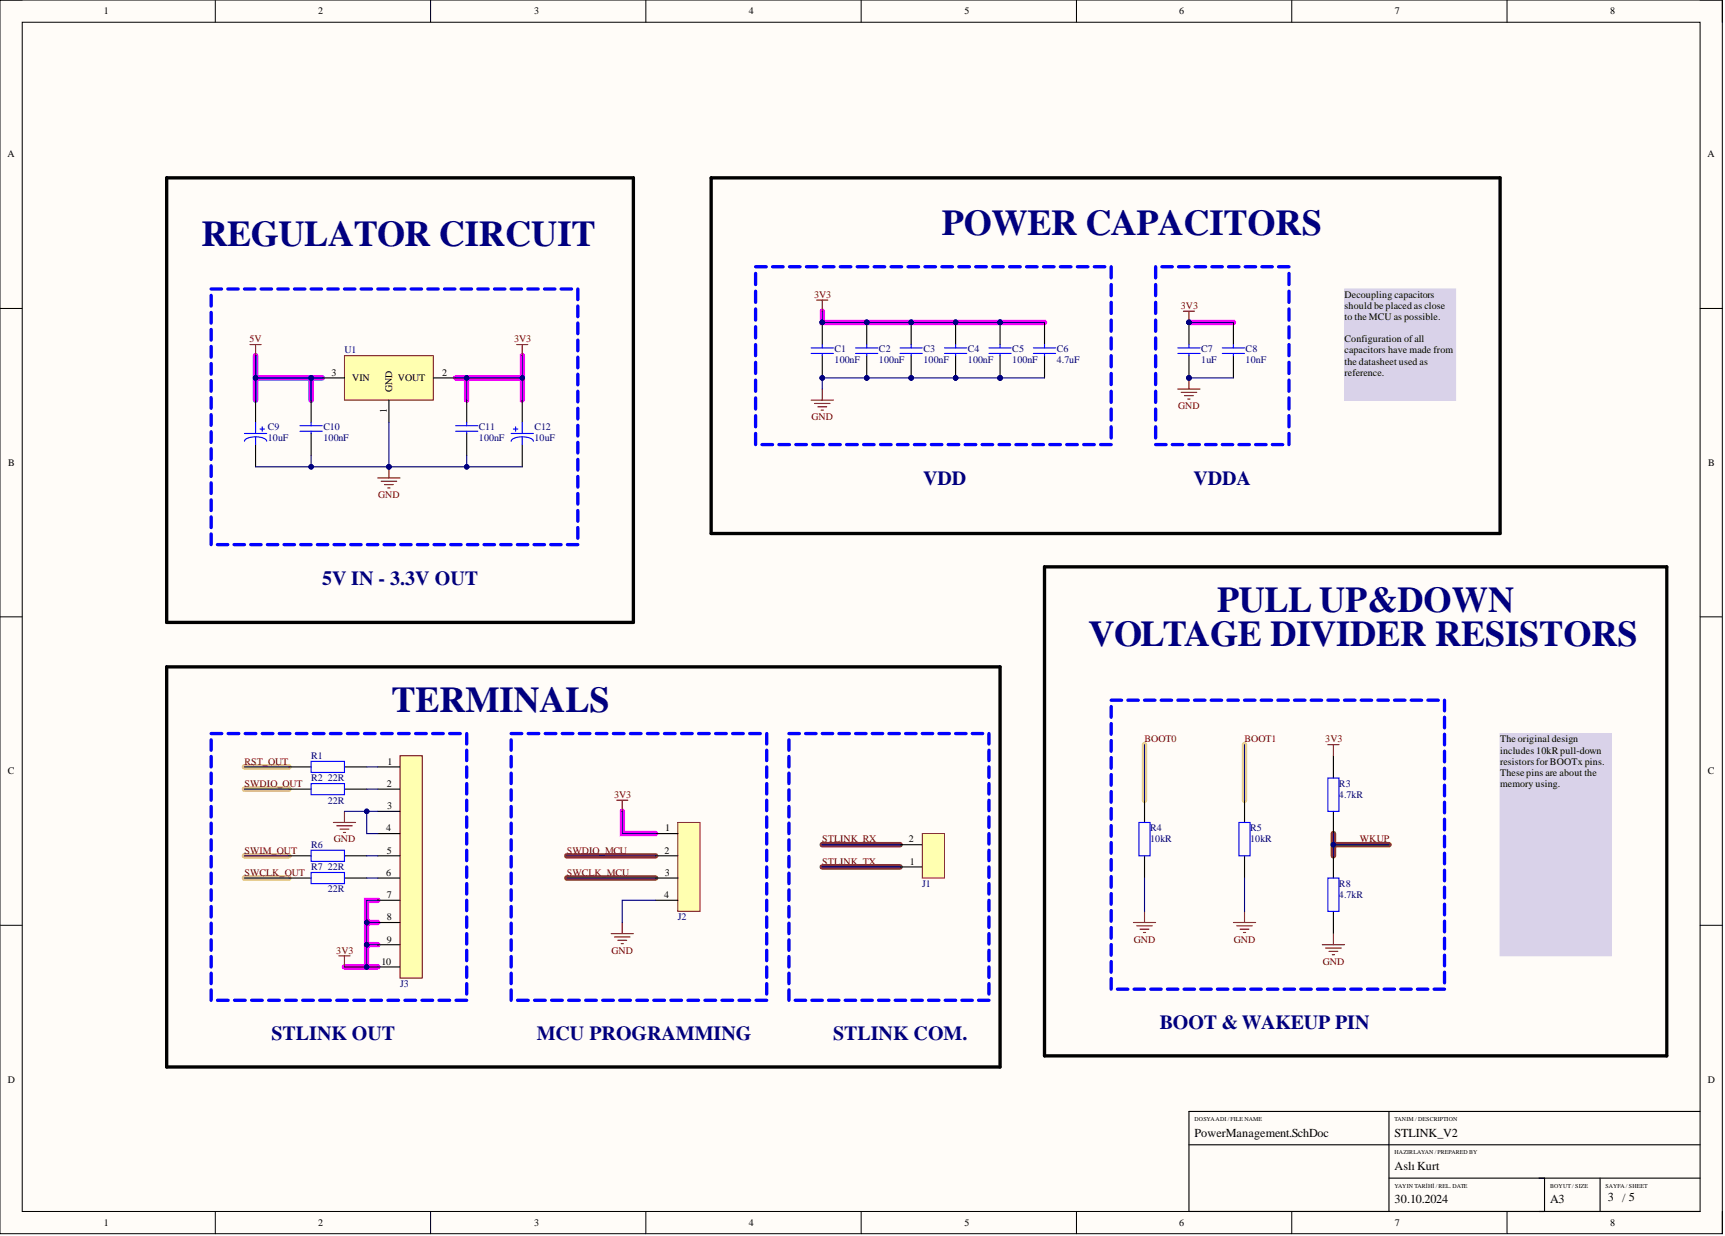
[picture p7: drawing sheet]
<svg xmlns="http://www.w3.org/2000/svg" width="393mm" height="282mm" viewBox="0 0 393 282" stroke-linecap="round" stroke-linejoin="round" font-family="sans-serif">
<defs><g id="words">
<g font-size="8.3" fill="#000080">
<text x="214.8" y="53.5">POWER CAPACITORS</text>
<text x="45.9" y="56">REGULATOR CIRCUIT</text>
<text x="277.5" y="139.7">PULL UP&amp;DOWN</text>
<text x="248.2" y="147.3">VOLTAGE DIVIDER RESISTORS</text>
<text x="89.3" y="162.5">TERMINALS</text>
</g>
<g font-size="4.6" fill="#000080">
<text x="210.5" y="110.5">VDD</text>
<text x="272.1" y="110.5">VDDA</text>
<text x="73.5" y="133.3">5V IN - 3.3V OUT</text>
<text x="61.9" y="237.2">STLINK OUT</text>
<text x="122.4" y="237.2">MCU PROGRAMMING</text>
<text x="190" y="237.2">STLINK COM.</text>
<text x="264.4" y="234.7">BOOT &amp; WAKEUP PIN</text>
</g>
<g font-size="2.8">
<text x="272.4" y="259.2">PowerManagement.SchDoc</text>
<text x="318" y="259.2">STLINK_V2</text>
<text x="318" y="266.8">Aslı Kurt</text>
<text x="318" y="274.4">30.10.2024</text>
<text x="353.5" y="274.4">A3</text>
<text x="366.6" y="273.9">3 / 5</text>
</g>
<g font-size="2.3">
<text x="23.6" y="3.3">1</text>
<text x="72.6" y="3.3">2</text>
<text x="121.8" y="3.3">3</text>
<text x="170.8" y="3.3">4</text>
<text x="219.9" y="3.3">5</text>
<text x="268.9" y="3.3">6</text>
<text x="318.1" y="3.3">7</text>
<text x="367.1" y="3.3">8</text>
<text x="1.7" y="35.9">A</text>
<text x="389.4" y="35.9">A</text>
<text x="306.6" y="67.9">Decoupling capacitors</text>
<text x="306.6" y="70.5">should be placed as close</text>
<text x="306.6" y="73">t</text>
<text x="307.3" y="73">o the MCU as possible.</text>
<text x="306.6" y="78.1">Configuration ofall</text>
<text x="306.6" y="80.6">capacitors have made from</text>
<text x="306.6" y="83.1">t</text>
<text x="307.3" y="83.1">he datasheet used as</text>
<text x="75.6" y="85.7">3</text>
<text x="80.3" y="86.9">VIN</text>
<text x="89.4" y="89.5" transform="rotate(-90 89.4 89.5)">GND</text>
<text x="90.7" y="86.9">VOUT</text>
<text x="100.8" y="85.7">2</text>
<text x="306.6" y="85.7">reference.</text>
<text x="88.2" y="94.1" transform="rotate(-90 88.2 94.1)">1</text>
<text x="1.9" y="106.3">B</text>
<text x="389.5" y="106.3">B</text>
<text x="342.1" y="169.3">The original design</text>
<text x="342.1" y="171.9">i</text>
<text x="342.7" y="171.9">ncludes 10kR pull-down</text>
<text x="1.8" y="176.6">C</text>
<text x="88.2" y="179.5">2</text>
<text x="88.3" y="174.4">1</text>
<text x="342.1" y="174.4">resistors for BOOTx pins.</text>
<text x="342.1" y="176.9">These pins are about the</text>
<text x="342.1" y="179.5">memory using.</text>
<text x="389.4" y="176.6">C</text>
<text x="88.3" y="184.5">3</text>
<text x="88.1" y="189.6">4</text>
<text x="151.7" y="189.6">1</text>
<text x="88.2" y="194.7">5</text>
<text x="151.5" y="194.7">2</text>
<text x="207.3" y="192.1">2</text>
<text x="207.4" y="197.2">1</text>
<text x="88.1" y="199.7">6</text>
<text x="151.6" y="199.7">3</text>
<text x="88.2" y="204.8">7</text>
<text x="88.2" y="209.9">8</text>
<text x="151.4" y="204.8">4</text>
<text x="88.2" y="214.9">9</text>
<text x="87" y="220">10</text>
<text x="1.8" y="247">D</text>
<text x="389.4" y="247">D</text>
<text x="23.6" y="279.6">1</text>
<text x="72.6" y="279.6">2</text>
<text x="121.8" y="279.6">3</text>
<text x="170.8" y="279.6">4</text>
<text x="219.9" y="279.6">5</text>
<text x="268.9" y="279.6">6</text>
<text x="318.1" y="279.6">7</text>
<text x="367.1" y="279.6">8</text>
</g>
<g font-size="2.3" fill="#800000">
<text x="185.6" y="67.9">3V3</text>
<text x="269.3" y="70.5">3V3</text>
<text x="56.9" y="78.1">5V</text>
<text x="117.2" y="78.1">3V3</text>
<text x="185.1" y="95.8">GND</text>
<text x="268.7" y="93.3">GND</text>
<text x="86.2" y="113.6">GND</text>
<text x="261" y="169.3">BOOT0</text>
<text x="283.8" y="169.3">BOOT1</text>
<text x="302.2" y="169.3">3V3</text>
<text x="55.7" y="174.4">RST_OUT</text>
<text x="55.7" y="179.5">SWDIO_OUT</text>
<text x="140" y="182">3V3</text>
<text x="55.7" y="194.7">SWIM_OUT</text>
<text x="76.1" y="192.1">GND</text>
<text x="129.2" y="194.7">SWDIO_MCU</text>
<text x="187.5" y="192.1">STLINK_RX</text>
<text x="187.5" y="197.2">STLINK_TX</text>
<text x="310.1" y="192.1">WKUP</text>
<text x="55.7" y="199.7">SWCLK_OUT</text>
<text x="129.2" y="199.7">SWCLK_MCU</text>
<text x="258.5" y="214.9">GND</text>
<text x="281.3" y="214.9">GND</text>
<text x="76.7" y="217.5">3V3</text>
<text x="139.4" y="217.5">GND</text>
<text x="301.6" y="220">GND</text>
</g>
<g font-size="2.3" fill="#000080">
<text x="78.5" y="80.6">U1</text>
<text x="190.3" y="82.9">100nF</text>
<text x="190.3" y="80.4">C1</text>
<text x="200.4" y="82.9">100nF</text>
<text x="200.4" y="80.4">C2</text>
<text x="210.6" y="82.9">100nF</text>
<text x="210.6" y="80.4">C3</text>
<text x="220.7" y="82.9">100nF</text>
<text x="220.7" y="80.4">C4</text>
<text x="230.8" y="82.9">100nF</text>
<text x="230.8" y="80.4">C5</text>
<text x="241" y="82.9">4.7uF</text>
<text x="241" y="80.4">C6</text>
<text x="273.9" y="82.9">1uF</text>
<text x="273.9" y="80.4">C7</text>
<text x="284" y="82.9">10nF</text>
<text x="284" y="80.4">C8</text>
<text x="61.1" y="100.6">10uF</text>
<text x="61.1" y="98.1">C9</text>
<text x="73.7" y="100.6">100nF</text>
<text x="73.7" y="98.1">C10</text>
<text x="109.2" y="100.6">100nF</text>
<text x="109.2" y="98.1">C11</text>
<text x="121.9" y="100.6">10uF</text>
<text x="121.9" y="98.1">C12</text>
<text x="70.9" y="173.1">R1</text>
<text x="70.9" y="178.2">R2</text>
<text x="74.7" y="178.2">22R</text>
<text x="305.3" y="179.5">R3</text>
<text x="74.7" y="183.3">22R</text>
<text x="305.3" y="182">4.7kR</text>
<text x="262.2" y="189.6">R4</text>
<text x="285.1" y="189.6">R5</text>
<text x="70.9" y="193.4">R6</text>
<text x="262.2" y="192.1">10kR</text>
<text x="285.1" y="192.1">10kR</text>
<text x="70.9" y="198.5">R7</text>
<text x="74.7" y="198.5">22R</text>
<text x="74.7" y="203.5">22R</text>
<text x="210.3" y="202.3">J1</text>
<text x="305.3" y="202.3">R8</text>
<text x="154.6" y="209.9">J2</text>
<text x="305.3" y="204.8">4.7kR</text>
<text x="91.2" y="225.1">J3</text>
</g>
<g font-size="1.4">
<text x="272.4" y="255.7">DOSYAADI /FILE NAME</text>
<text x="318" y="255.7">TANIM / DESCRIPTION</text>
<text x="318" y="263.3">HAZIRLAYAN /PREPARED BY</text>
<text x="318" y="270.9">YAYIN TARİHİ /REL. DATE</text>
<text x="353.5" y="270.9">BOYUT / SIZE</text>
<text x="366.1" y="270.9">SAYFA / SHEET</text>
</g>
</g></defs>
<path d="M0 0h392.7v281.3h-392.7z" fill-rule="evenodd" fill="#fffcf8"/>
<path d="M0 0h392.7v281.3h-392.7z" fill="none" stroke="#000" stroke-width=".23"/>
<path d="M5.1 5.1h382.6v271.2h-382.6z" fill-rule="evenodd" fill="#fffcf8"/>
<g fill="none" stroke="#000" stroke-width=".23">
<path d="M0 0h5.1M5.1 5.1h382.6v271.2h-382.6zM49.1 0v5.1M98.2 0v5.1M147.3 0v5.1M196.4 0v5.1M245.5 0v5.1M294.6 0v5.1M343.6 0v5.1M387.7 0h5v5.1M0 70.3h5.1M387.7 70.3h5"/>
<path d="M0 140.7h5.1M387.7 140.7h5M0 211h5.1M387.7 211h5M49.1 276.3v5M98.2 276.3v5M147.3 276.3v5M196.4 276.3v5M245.5 276.3v5M294.6 276.3v5M343.6 276.3v5M392.7 276.3v5"/>
</g>
<path d="M187.5 71v2.5h50.7M271.1 73.5h10.2M103.9 86.2h15.2M106.4 86.2v5.1M119.1 81.1v10.2M141.9 185v5.1h7.6M83.6 210.4h2.5M83.6 215.4h2.5M86.1 205.3h-2.5v15.2h-5.1M83.6 220.5h2.5" fill="none" stroke="#f0f" stroke-width="1.3"/>
<path d="M129.2 195.2h20.3M129.2 200.2h20.3" fill="none" stroke="#b45f06" stroke-width="1.3"/>
<path d="M261 169.8v12.7M283.8 169.8v12.7" fill="none" stroke="#ffd966" stroke-width="1.3"/>
<path d="M304.1 190.1v5.1M304.1 192.6h12.6" fill="none" stroke="#7f6000" stroke-width="1.3"/>
<path d="M58.3 86.2h15.2M58.3 81.1v10.2M70.9 86.2v5.1" fill="none" stroke="#90f" stroke-width="1.3"/>
<path d="M55.7 180h10.2M55.7 174.9h10.2M55.7 195.2h10.2M55.7 200.2h10.2" fill="none" stroke="#f1c232" stroke-width="1.3"/>
<path d="M187.5 192.6h17.7M187.5 197.7h17.7" fill="none" stroke="#741b47" stroke-width="1.3"/>
<path d="M58.3 91.3v5M58.3 101.4v5.1M316.7 253.5v22.8M387.7 253.5h-116.6v22.8h116.6M271.1 261.1h116.6M316.7 268.7h71M352.2 268.7v7.6M364.9 268.7v7.6" fill="none" stroke="#000" stroke-width=".25"/>
<path d="M55.7 98.9h5.1M58.3 96.3v2.6M58.3 99.6v1.8M59.3 97.8h1M59.8 97.3v1M55.7 100.6a2.4 2.4 0 0 1 2.6-1l.7 .1a2.04 2.04 0 0 1 1.8 .9" fill="none" stroke="#00f" stroke-width=".25"/>
<path d="M57 78.6h2.5M58.3 78.6v2.5M117.8 78.6h2.6M119.1 78.6v2.5M86.1 109h5.1M86.9 109.8h3.6M87.7 110.5h2M88.4 111.3h.5M88.7 106.5v2.5" fill="none" stroke="#800000" stroke-width=".25"/>
<circle cx="88.7" cy="106.5" r=".51" fill="#000080"/>
<circle cx="88.7" cy="106.5" r=".51" fill="none" stroke="#000080" stroke-width=".23"/>
<circle cx="207.8" cy="86.2" r=".51" fill="#000080"/>
<circle cx="207.8" cy="86.2" r=".51" fill="none" stroke="#000080" stroke-width=".23"/>
<circle cx="207.8" cy="73.5" r=".51" fill="#000080"/>
<circle cx="207.8" cy="73.5" r=".51" fill="none" stroke="#000080" stroke-width=".23"/>
<path d="M207.8 81.1v5.1" fill="none" stroke="#000" stroke-width=".25"/>
<circle cx="207.8" cy="86.2" r=".51" fill="#000080"/>
<circle cx="207.8" cy="86.2" r=".51" fill="none" stroke="#000080" stroke-width=".23"/>
<path d="M207.8 73.5v5.1" fill="none" stroke="#000" stroke-width=".25"/>
<circle cx="207.8" cy="73.5" r=".51" fill="#000080"/>
<circle cx="207.8" cy="73.5" r=".51" fill="none" stroke="#000080" stroke-width=".23"/>
<path d="M205.2 79.3h5.1M207.8 78.6v.7M205.2 80.6h5.1M207.8 80.6v.5" fill="none" stroke="#00f" stroke-width=".25"/>
<circle cx="217.9" cy="86.2" r=".51" fill="#000080"/>
<circle cx="217.9" cy="86.2" r=".51" fill="none" stroke="#000080" stroke-width=".23"/>
<circle cx="217.9" cy="73.5" r=".51" fill="#000080"/>
<circle cx="217.9" cy="73.5" r=".51" fill="none" stroke="#000080" stroke-width=".23"/>
<path d="M217.9 81.1v5.1" fill="none" stroke="#000" stroke-width=".25"/>
<circle cx="217.9" cy="86.2" r=".51" fill="#000080"/>
<circle cx="217.9" cy="86.2" r=".51" fill="none" stroke="#000080" stroke-width=".23"/>
<path d="M217.9 73.5v5.1" fill="none" stroke="#000" stroke-width=".25"/>
<circle cx="217.9" cy="73.5" r=".51" fill="#000080"/>
<circle cx="217.9" cy="73.5" r=".51" fill="none" stroke="#000080" stroke-width=".23"/>
<path d="M215.4 79.3h5M217.9 78.6v.7M215.4 80.6h5M217.9 80.6v.5" fill="none" stroke="#00f" stroke-width=".25"/>
<circle cx="228" cy="86.2" r=".51" fill="#000080"/>
<circle cx="228" cy="86.2" r=".51" fill="none" stroke="#000080" stroke-width=".23"/>
<circle cx="228" cy="73.5" r=".51" fill="#000080"/>
<circle cx="228" cy="73.5" r=".51" fill="none" stroke="#000080" stroke-width=".23"/>
<path d="M228 81.1v5.1" fill="none" stroke="#000" stroke-width=".25"/>
<circle cx="228" cy="86.2" r=".51" fill="#000080"/>
<circle cx="228" cy="86.2" r=".51" fill="none" stroke="#000080" stroke-width=".23"/>
<path d="M228 73.5v5.1" fill="none" stroke="#000" stroke-width=".25"/>
<circle cx="228" cy="73.5" r=".51" fill="#000080"/>
<circle cx="228" cy="73.5" r=".51" fill="none" stroke="#000080" stroke-width=".23"/>
<path d="M225.5 79.3h5.1M228 78.6v.7M225.5 80.6h5.1M228 80.6v.5" fill="none" stroke="#00f" stroke-width=".25"/>
<circle cx="197.6" cy="86.2" r=".51" fill="#000080"/>
<circle cx="197.6" cy="86.2" r=".51" fill="none" stroke="#000080" stroke-width=".23"/>
<circle cx="197.6" cy="73.5" r=".51" fill="#000080"/>
<circle cx="197.6" cy="73.5" r=".51" fill="none" stroke="#000080" stroke-width=".23"/>
<path d="M197.6 81.1v5.1" fill="none" stroke="#000" stroke-width=".25"/>
<circle cx="197.6" cy="86.2" r=".51" fill="#000080"/>
<circle cx="197.6" cy="86.2" r=".51" fill="none" stroke="#000080" stroke-width=".23"/>
<path d="M197.6 73.5v5.1" fill="none" stroke="#000" stroke-width=".25"/>
<circle cx="197.6" cy="73.5" r=".51" fill="#000080"/>
<circle cx="197.6" cy="73.5" r=".51" fill="none" stroke="#000080" stroke-width=".23"/>
<path d="M195.1 79.3h5.1M197.6 78.6v.7M195.1 80.6h5.1M197.6 80.6v.5" fill="none" stroke="#00f" stroke-width=".25"/>
<circle cx="187.5" cy="86.2" r=".51" fill="#000080"/>
<circle cx="187.5" cy="86.2" r=".51" fill="none" stroke="#000080" stroke-width=".23"/>
<circle cx="187.5" cy="73.5" r=".51" fill="#000080"/>
<circle cx="187.5" cy="73.5" r=".51" fill="none" stroke="#000080" stroke-width=".23"/>
<path d="M187.5 81.1v5.1" fill="none" stroke="#000" stroke-width=".25"/>
<circle cx="187.5" cy="86.2" r=".51" fill="#000080"/>
<circle cx="187.5" cy="86.2" r=".51" fill="none" stroke="#000080" stroke-width=".23"/>
<path d="M187.5 73.5v5.1" fill="none" stroke="#000" stroke-width=".25"/>
<circle cx="187.5" cy="73.5" r=".51" fill="#000080"/>
<circle cx="187.5" cy="73.5" r=".51" fill="none" stroke="#000080" stroke-width=".23"/>
<path d="M185 79.3h5M187.5 78.6v.7M235.6 79.3h5.1M238.2 78.6v.7M278.7 79.3h5.1M281.3 78.6v.7M185 80.6h5M187.5 80.6v.5M235.6 80.6h5.1M238.2 80.6v.5M278.7 80.6h5.1M281.3 80.6v.5" fill="none" stroke="#00f" stroke-width=".25"/>
<path d="M186.2 68.4h2.6M187.5 68.4v2.6M185 91.3h5M185.7 92h3.6M186.5 92.8h2M187.2 93.5h.6M187.5 88.7v2.6" fill="none" stroke="#800000" stroke-width=".25"/>
<path d="M238.2 73.5v5.1M281.3 73.5v5.1M238.2 81.1v5.1M281.3 81.1v5.1" fill="none" stroke="#000" stroke-width=".25"/>
<circle cx="271.1" cy="86.2" r=".51" fill="#000080"/>
<circle cx="271.1" cy="86.2" r=".51" fill="none" stroke="#000080" stroke-width=".23"/>
<circle cx="271.1" cy="73.5" r=".51" fill="#000080"/>
<circle cx="271.1" cy="73.5" r=".51" fill="none" stroke="#000080" stroke-width=".23"/>
<path d="M271.1 81.1v5.1" fill="none" stroke="#000" stroke-width=".25"/>
<circle cx="271.1" cy="86.2" r=".51" fill="#000080"/>
<circle cx="271.1" cy="86.2" r=".51" fill="none" stroke="#000080" stroke-width=".23"/>
<path d="M271.1 73.5v5.1" fill="none" stroke="#000" stroke-width=".25"/>
<circle cx="271.1" cy="73.5" r=".51" fill="#000080"/>
<circle cx="271.1" cy="73.5" r=".51" fill="none" stroke="#000080" stroke-width=".23"/>
<path d="M268.6 79.3h5M271.1 78.6v.7M268.6 80.6h5M271.1 80.6v.5" fill="none" stroke="#00f" stroke-width=".25"/>
<path d="M269.8 71h2.6M271.1 71v2.5" fill="none" stroke="#800000" stroke-width=".25"/>
<circle cx="271.1" cy="73.5" r=".51" fill="#000080"/>
<circle cx="271.1" cy="73.5" r=".51" fill="none" stroke="#000080" stroke-width=".23"/>
<path d="M268.6 88.7h5M269.3 89.5h3.6M270.1 90.2h2M270.9 91h.5M271.1 86.2v2.5" fill="none" stroke="#800000" stroke-width=".25"/>
<circle cx="271.1" cy="86.2" r=".51" fill="#000080"/>
<circle cx="271.1" cy="86.2" r=".51" fill="none" stroke="#000080" stroke-width=".23"/>
<g fill="none" stroke="#00f" stroke-width=".76">
<path d="M48.1 67.4v2.4M48.1 71.2v2.5M48.1 75.1v2.5M48.1 79v2.5M48.1 65.9h2.4M51.9 65.9h2.4M55.7 65.9h2.4M59.5 65.9h2.4M63.3 65.9h2.4M67.1 65.9h2.4M70.9 65.9h2.4M74.7 65.9h2.4"/>
<path d="M78.5 65.9h2.4M82.3 65.9h2.4M86.1 65.9h2.4M89.9 65.9h2.4M93.8 65.9h2.3M97.6 65.9h2.3M101.4 65.9h2.3M105.2 65.9h2.3M109 65.9h2.3M112.8 65.9h2.3M116.6 65.9h2.3M120.4 65.9h2.3"/>
<path d="M124.2 65.9h2.3M128 65.9h2.3M131.8 65.9v2.4M131.8 69.8v2.4M131.8 73.7v2.4M131.8 77.6v2.4M172.3 62.4v2.5M172.3 66.4v2.5M172.3 70.5v2.5M172.3 74.5v2.6M172.3 78.6v2.5M172.3 60.8h2.4"/>
<path d="M176.2 60.8h2.4M180 60.8h2.4M183.9 60.8h2.4M187.7 60.8h2.5M191.6 60.8h2.4M195.5 60.8h2.4M199.3 60.8h2.4M203.2 60.8h2.4M207.1 60.8h2.4M210.9 60.8h2.4M214.8 60.8h2.4M218.6 60.8h2.5"/>
<path d="M222.5 60.8h2.4M226.4 60.8h2.4M230.2 60.8h2.4M234.1 60.8h2.4M237.9 60.8h2.5M241.8 60.8h2.4M245.7 60.8h2.4M249.5 60.8h2.4M253.4 60.8v2.6M253.4 64.9v2.5M253.4 68.9v2.6M253.4 73v2.5"/>
<path d="M253.4 77.1v2.5M48.1 82.9v2.4M48.1 86.8v2.4M48.1 90.7v2.4M48.1 94.6v2.4M48.1 98.5v2.4M131.8 81.5v2.4M131.8 85.3v2.5M131.8 89.2v2.5M131.8 93.1v2.4M131.8 97v2.4M172.3 82.6v2.6"/>
<path d="M172.3 86.7v2.5M172.3 90.7v2.6M172.3 94.8v2.5M172.3 98.9v2.5M253.4 81.1v2.5M253.4 85.2v2.5M253.4 89.2v2.6M253.4 93.3v2.5M253.4 97.3v2.6M48.1 102.3v2.5M48.1 106.2v2.5M48.1 110.1v2.4"/>
<path d="M48.1 114v2.4M48.1 117.9v2.4M131.8 100.9v2.4M131.8 104.8v2.4M131.8 108.7v2.4M131.8 112.5v2.5M131.8 116.4v2.5M173.8 101.4h2.4M177.6 101.4h2.4M181.5 101.4h2.4M185.3 101.4h2.4M189.2 101.4h2.4"/>
<path d="M193.1 101.4h2.4M196.9 101.4h2.4M200.8 101.4h2.4M204.6 101.4h2.5M208.5 101.4h2.4M212.4 101.4h2.4M216.2 101.4h2.4M220.1 101.4h2.4M223.9 101.4h2.5M227.8 101.4h2.4M231.7 101.4h2.4M235.5 101.4h2.4"/>
<path d="M239.4 101.4h2.4M243.2 101.4h2.5M247.1 101.4h2.4M251 101.4h2.4M48.1 121.8v2.4M49.6 124.2h2.3M53.4 124.2h2.3M57.2 124.2h2.3M61 124.2h2.3M64.8 124.2h2.3M68.6 124.2h2.3M72.4 124.2h2.3"/>
<path d="M76.2 124.2h2.3M80 124.2h2.3M83.8 124.2h2.3M87.6 124.2h2.3M91.4 124.2h2.4M95.2 124.2h2.4M99 124.2h2.4M102.8 124.2h2.4M106.6 124.2h2.4M110.4 124.2h2.4M114.2 124.2h2.4M118 124.2h2.4"/>
<path d="M121.8 124.2h2.4M125.6 124.2h2.4M129.4 124.2h2.4M131.8 120.3v2.4"/>
</g>
<path d="M162.2 40.6h179.9v81.1h-179.9zM38 152.1h190v91.2h-190z" fill="none" stroke="#000" stroke-width=".76"/>
<path d="M78.5 81.1h20.3v10.2h-20.3z" fill-rule="evenodd" fill="#ffffb0"/>
<path d="M78.5 81.1h20.3v10.2h-20.3z" fill="none" stroke="#800000" stroke-width=".23"/>
<path d="M73.5 86.2h5M88.7 91.3v5M98.8 86.2h5.1" fill="none" stroke="#000" stroke-width=".25"/>
<path d="M38 40.6h106.4v101.3h-106.4z" fill="none" stroke="#000" stroke-width=".76"/>
<g fill="none" stroke="#00f" stroke-width=".76">
<path d="M263.5 60.8v2.6M263.5 64.9v2.5M263.5 68.9v2.6M263.5 73v2.5M263.5 77.1v2.5M264.9 60.8h2.4M268.7 60.8h2.4M272.5 60.8h2.4M276.3 60.8h2.4M280.1 60.8h2.4M283.9 60.8h2.4M287.7 60.8h2.4"/>
<path d="M291.5 60.8h2.4M293.9 62.4v2.5M293.9 66.4v2.5M293.9 70.5v2.5M293.9 74.5v2.6M293.9 78.6v2.5M263.5 81.1v2.5M263.5 85.2v2.5M263.5 89.2v2.6M263.5 93.3v2.5M263.5 97.3v2.6M293.9 82.6v2.6"/>
<path d="M293.9 86.7v2.5M293.9 90.7v2.6M293.9 94.8v2.5M293.9 98.9v2.5M263.5 101.4h2.4M267.3 101.4h2.4M271.1 101.4h2.4M274.9 101.4h2.4M278.7 101.4h2.4M282.5 101.4h2.4M286.3 101.4h2.4M290.1 101.4h2.4"/>
</g>
<path d="M306.6 65.9h25.3v25.4h-25.3z" fill-rule="evenodd" fill="#d9d2e9"/>
<path d="M306.6 65.9h25.3v25.4h-25.3z" fill="none" stroke="#d9d2e9" stroke-width=".23"/>
<g fill="none" stroke="#800000" stroke-width=".25">
<path d="M76 187.6h5.1M76.8 188.3h3.5M77.5 189.1h2.1M78.3 189.8h.5M78.5 185v2.6M140.6 182.5h2.6M141.9 182.5v2.5M77.3 218h2.5M78.5 218v2.5M139.4 212.9h5M140.1 213.7h3.6M140.9 214.4h2"/>
<path d="M141.6 215.2h.5M141.9 210.4v2.5"/>
</g>
<path d="M154.6 187.6h5v20.2h-5z" fill-rule="evenodd" fill="#ffffb0"/>
<path d="M154.6 187.6h5v20.2h-5z" fill="none" stroke="#800000" stroke-width=".23"/>
<path d="M304.1 172.4v5M149.5 190.1h5.1M149.5 195.2h5.1M261 182.5v5.1M261 195.2v5M283.8 182.5v5.1M283.8 195.2v5M304.1 185v5.1M304.1 195.2v5M149.5 200.2h5.1M149.5 205.3h5.1M304.1 207.8v5.1" fill="none" stroke="#000" stroke-width=".25"/>
<g fill="none" stroke="#00f" stroke-width=".76">
<path d="M253.4 159.7h2.4M257.2 159.7h2.4M261 159.7h2.4M264.8 159.7h2.4M268.6 159.7h2.4M272.4 159.7h2.4M276.2 159.7h2.4M280 159.7h2.4M283.8 159.7h2.4M287.6 159.7h2.4M291.4 159.7h2.4M295.2 159.7h2.4"/>
<path d="M299 159.7h2.4M302.8 159.7h2.4M306.6 159.7h2.4M310.4 159.7h2.4M314.2 159.7h2.4M318 159.7h2.4M321.8 159.7h2.4M325.6 159.7h2.4M329.4 159.7v2.4M48.1 168.7v2.4M48.1 172.5v2.4M48.1 176.3v2.4"/>
<path d="M48.1 167.3h2.5M52 167.3h2.5M55.9 167.3h2.4M59.8 167.3h2.4M63.7 167.3h2.4M67.6 167.3h2.4M71.5 167.3h2.4M75.3 167.3h2.5M79.2 167.3h2.5M83.1 167.3h2.4M87 167.3h2.4M90.9 167.3h2.4"/>
<path d="M94.8 167.3h2.4M98.6 167.3h2.5M102.5 167.3h2.5M106.4 167.3v2.4M106.4 171.1v2.4M106.4 174.9v2.4M106.4 178.7v2.4M253.4 161.1v2.5M253.4 165v2.4M253.4 168.9v2.4M253.4 172.8v2.4M253.4 176.6v2.5"/>
<path d="M329.4 163.6v2.4M329.4 167.4v2.5M329.4 171.3v2.4M329.4 175.2v2.4M329.4 179.1v2.4M48.1 180.1v2.4M48.1 183.9v2.4M48.1 187.7v2.4M48.1 191.5v2.4M48.1 195.3v2.4M48.1 199.1v2.4M106.4 182.5v2.4"/>
<path d="M106.4 186.3v2.4M106.4 190.1v2.4M106.4 193.9v2.4M106.4 197.7v2.4M253.4 180.5v2.5M253.4 184.4v2.4M253.4 188.3v2.4M253.4 192.2v2.4M253.4 196v2.5M253.4 199.9v2.4M329.4 183v2.4M329.4 186.8v2.4"/>
<path d="M329.4 190.7v2.4M329.4 194.6v2.4M329.4 198.5v2.4M48.1 202.9v2.4M48.1 206.7v2.4M48.1 210.5v2.4M48.1 214.3v2.4M48.1 218.1v2.4M106.4 201.5v2.4M106.4 205.3v2.4M106.4 209.1v2.4M106.4 212.9v2.4"/>
<path d="M106.4 216.7v2.4M253.4 203.8v2.4M253.4 207.7v2.4M253.4 211.5v2.5M253.4 215.4v2.4M253.4 219.3v2.4M329.4 202.3v2.5M329.4 206.2v2.4M329.4 210.1v2.4M329.4 214v2.4M329.4 217.8v2.5M48.1 221.9v2.4"/>
<path d="M48.1 225.7v2.4M49.6 228.1h2.4M53.5 228.1h2.4M57.4 228.1h2.4M61.3 228.1h2.4M65.1 228.1h2.5M69 228.1h2.5M72.9 228.1h2.4M76.8 228.1h2.4M80.7 228.1h2.4M84.6 228.1h2.4M88.5 228.1h2.4"/>
<path d="M92.3 228.1h2.5M96.2 228.1h2.4M100.1 228.1h2.4M104 228.1h2.4M106.4 220.5v2.4M106.4 224.3v2.4M253.4 223.2v2.4M254.8 225.6h2.4M258.6 225.6h2.4M262.4 225.6h2.4M266.2 225.6h2.4M270 225.6h2.4"/>
<path d="M273.8 225.6h2.4M277.6 225.6h2.4M281.4 225.6h2.4M285.2 225.6h2.4M289 225.6h2.4M292.8 225.6h2.4M296.6 225.6h2.4M300.4 225.6h2.4M304.2 225.6h2.4M308 225.6h2.4M311.8 225.6h2.4M315.6 225.6h2.4"/>
<path d="M319.4 225.6h2.4M323.2 225.6h2.4M327 225.6h2.4M329.4 221.7v2.4"/>
</g>
<path d="M238.2 129.3h141.9v111.5h-141.9z" fill="none" stroke="#000" stroke-width=".76"/>
<path d="M302.8 177.4h2.5v7.6h-2.5zM259.7 187.6h2.5v7.6h-2.5zM282.5 187.6h2.6v7.6h-2.6zM302.8 200.2h2.5v7.6h-2.5z" fill="none" stroke="#00f" stroke-width=".25"/>
<g fill="none" stroke="#800000" stroke-width=".25">
<path d="M302.8 169.8h2.5M304.1 169.8v2.6M258.4 210.4h5.1M259.2 211.1h3.6M260 211.9h2M260.7 212.7h.5M261 207.8v2.6M281.3 210.4h5M282 211.1h3.6M282.8 211.9h2M283.5 212.7h.5M283.8 207.8v2.6"/>
<path d="M301.5 215.4h5.1M302.3 216.2h3.5M303 217h2.1M303.8 217.7h.5M304.1 212.9v2.5"/>
</g>
<path d="M342.1 167.3h25.3v50.7h-25.3z" fill-rule="evenodd" fill="#d9d2e9"/>
<path d="M342.1 167.3h25.3v50.7h-25.3z" fill="none" stroke="#d9d2e9" stroke-width=".23"/>
<g fill="none" stroke="#000" stroke-width=".25">
<path d="M70.9 91.3v5M70.9 98.9v5M106.4 91.3v5M106.4 98.9v5M119.1 91.3v5M119.1 101.4v5.1M65.9 174.9h5M65.9 180h5M78.5 174.9h5.1M78.5 180h5.1M65.9 195.2h5M78.5 195.2h5.1"/>
<path d="M205.2 197.7h5.1M205.2 192.6h5.1M65.9 200.2h5M78.5 200.2h5.1"/>
</g>
<g fill="none" stroke="#00f" stroke-width=".25">
<path d="M68.4 98.3h5.1M68.4 97.1h5.1M70.9 96.3v.8M70.9 98.3v.6M103.9 98.3h5.1M103.9 97.1h5.1M106.4 96.3v.8M106.4 98.3v.6M116.6 98.9h5M117.1 97.8h1M117.6 97.3v1M119.1 96.3v2.6"/>
<path d="M119.1 99.6v1.8M116.6 100.6a2.4 2.4 0 0 1 2.5-1l.7 .1a2.04 2.04 0 0 1 1.8 .9M70.9 173.6h7.6v2.6h-7.6zM70.9 178.7h7.6v2.5h-7.6zM70.9 193.9h7.6v2.5h-7.6zM70.9 199h7.6v2.5h-7.6z"/>
</g>
<g fill="none" stroke="#00f" stroke-width=".76">
<path d="M116.6 168.7v2.4M116.6 172.5v2.4M116.6 176.3v2.4M116.6 167.3h2.4M120.4 167.3h2.5M124.3 167.3h2.5M128.2 167.3h2.4M132.1 167.3h2.4M136 167.3h2.4M139.9 167.3h2.4M143.8 167.3h2.4M147.6 167.3h2.5"/>
<path d="M151.5 167.3h2.4M155.4 167.3h2.4M159.3 167.3h2.4M163.2 167.3h2.4M167.1 167.3h2.4M170.9 167.3h2.5M174.8 167.3v2.4M174.8 171.1v2.4M174.8 174.9v2.4M174.8 178.7v2.4M116.6 180.1v2.4M116.6 183.9v2.4"/>
<path d="M116.6 187.7v2.4M116.6 191.5v2.4M116.6 195.3v2.4M116.6 199.1v2.4M174.8 182.5v2.4M174.8 186.3v2.4M174.8 190.1v2.4M174.8 193.9v2.4M174.8 197.7v2.4M116.6 202.9v2.4M116.6 206.7v2.4M116.6 210.5v2.4"/>
<path d="M116.6 214.3v2.4M116.6 218.1v2.4M174.8 201.5v2.4M174.8 205.3v2.4M174.8 209.1v2.4M174.8 212.9v2.4M174.8 216.7v2.4M116.6 221.9v2.4M116.6 225.7v2.4M118 228.1h2.4M121.9 228.1h2.4M125.8 228.1h2.4"/>
<path d="M129.7 228.1h2.4M133.6 228.1h2.4M137.4 228.1h2.5M141.3 228.1h2.5M145.2 228.1h2.4M149.1 228.1h2.4M153 228.1h2.4M156.9 228.1h2.4M160.7 228.1h2.5M164.6 228.1h2.5M168.5 228.1h2.4M172.4 228.1h2.4"/>
<path d="M174.8 220.5v2.4M174.8 224.3v2.4"/>
</g>
<path d="M210.3 190.1h5.1v10.1h-5.1z" fill-rule="evenodd" fill="#ffffb0"/>
<path d="M210.3 190.1h5.1v10.1h-5.1z" fill="none" stroke="#800000" stroke-width=".23"/>
<g fill="none" stroke="#00f" stroke-width=".76">
<path d="M179.9 168.7v2.4M179.9 172.5v2.4M179.9 176.3v2.4M179.9 167.3h2.4M183.7 167.3h2.4M187.5 167.3h2.4M191.3 167.3h2.4M195.1 167.3h2.4M198.9 167.3h2.4M202.7 167.3h2.4M206.5 167.3h2.4M210.3 167.3h2.4"/>
<path d="M214.1 167.3h2.4M217.9 167.3h2.4M221.7 167.3h2.4M225.5 167.3v2.4M225.5 171.1v2.4M225.5 174.9v2.4M225.5 178.7v2.4M179.9 180.1v2.4M179.9 183.9v2.4M179.9 187.7v2.4M179.9 191.5v2.4M179.9 195.3v2.4"/>
<path d="M179.9 199.1v2.4M225.5 182.5v2.4M225.5 186.3v2.4M225.5 190.1v2.4M225.5 193.9v2.4M225.5 197.7v2.4M179.9 202.9v2.4M179.9 206.7v2.4M179.9 210.5v2.4M179.9 214.3v2.4M179.9 218.1v2.4M225.5 201.5v2.4"/>
<path d="M225.5 205.3v2.4M225.5 209.1v2.4M225.5 212.9v2.4M225.5 216.7v2.4M179.9 221.9v2.4M179.9 225.7v2.4M181.3 228.1h2.4M185.1 228.1h2.4M188.9 228.1h2.4M192.7 228.1h2.4M196.5 228.1h2.4M200.3 228.1h2.4"/>
<path d="M204.1 228.1h2.4M207.9 228.1h2.4M211.7 228.1h2.4M215.5 228.1h2.4M219.3 228.1h2.4M223.1 228.1h2.4M225.5 220.5v2.4M225.5 224.3v2.4"/>
</g>
<path d="M91.2 172.4h5.1v50.7h-5.1z" fill-rule="evenodd" fill="#ffffb0"/>
<path d="M91.2 172.4h5.1v50.7h-5.1z" fill="none" stroke="#800000" stroke-width=".23"/>
<path d="M86.1 174.9h5.1M86.1 180h5.1M86.1 185h5.1M86.1 190.1h5.1M86.1 195.2h5.1M86.1 200.2h5.1M86.1 205.3h5.1M86.1 210.4h5.1M86.1 215.4h5.1M86.1 220.5h5.1" fill="none" stroke="#000" stroke-width=".25"/>
<path d="M228 86.2h10.2" fill="none" stroke="#000080" stroke-width=".25"/>
<circle cx="228" cy="86.2" r=".51" fill="#000080"/>
<circle cx="228" cy="86.2" r=".51" fill="none" stroke="#000080" stroke-width=".23"/>
<path d="M228 73.5h10.2" fill="none" stroke="#000080" stroke-width=".25"/>
<circle cx="228" cy="73.5" r=".51" fill="#000080"/>
<circle cx="228" cy="73.5" r=".51" fill="none" stroke="#000080" stroke-width=".23"/>
<path d="M271.1 73.5h10.2" fill="none" stroke="#000080" stroke-width=".25"/>
<circle cx="271.1" cy="73.5" r=".51" fill="#000080"/>
<circle cx="271.1" cy="73.5" r=".51" fill="none" stroke="#000080" stroke-width=".23"/>
<path d="M271.1 86.2h10.2" fill="none" stroke="#000080" stroke-width=".25"/>
<circle cx="271.1" cy="86.2" r=".51" fill="#000080"/>
<circle cx="271.1" cy="86.2" r=".51" fill="none" stroke="#000080" stroke-width=".23"/>
<path d="M86.1 185h-2.5v5.1h2.5M129.2 195.2h20.3M141.9 185v5.1h7.6M129.2 200.2h20.3M149.5 205.3h-7.6v5.1" fill="none" stroke="#000080" stroke-width=".25"/>
<circle cx="83.6" cy="185" r=".51" fill="#000080"/>
<circle cx="83.6" cy="185" r=".51" fill="none" stroke="#000080" stroke-width=".23"/>
<path d="M261 169.8v12.7M304.1 192.6h12.6M261 200.2v7.6" fill="none" stroke="#000080" stroke-width=".25"/>
<circle cx="304.1" cy="192.6" r=".51" fill="#000080"/>
<circle cx="304.1" cy="192.6" r=".51" fill="none" stroke="#000080" stroke-width=".23"/>
<path d="M70.9 86.2v5.1M283.8 169.8v12.7M283.8 200.2v7.6" fill="none" stroke="#000080" stroke-width=".25"/>
<circle cx="70.9" cy="86.2" r=".51" fill="#000080"/>
<circle cx="70.9" cy="86.2" r=".51" fill="none" stroke="#000080" stroke-width=".23"/>
<path d="M70.9 103.9v2.6" fill="none" stroke="#000080" stroke-width=".25"/>
<circle cx="70.9" cy="106.5" r=".51" fill="#000080"/>
<circle cx="70.9" cy="106.5" r=".51" fill="none" stroke="#000080" stroke-width=".23"/>
<path d="M88.7 96.3v10.2" fill="none" stroke="#000080" stroke-width=".25"/>
<circle cx="88.7" cy="106.5" r=".51" fill="#000080"/>
<circle cx="88.7" cy="106.5" r=".51" fill="none" stroke="#000080" stroke-width=".23"/>
<path d="M106.4 86.2v5.1" fill="none" stroke="#000080" stroke-width=".25"/>
<circle cx="106.4" cy="86.2" r=".51" fill="#000080"/>
<circle cx="106.4" cy="86.2" r=".51" fill="none" stroke="#000080" stroke-width=".23"/>
<path d="M106.4 103.9v2.6" fill="none" stroke="#000080" stroke-width=".25"/>
<circle cx="106.4" cy="106.5" r=".51" fill="#000080"/>
<circle cx="106.4" cy="106.5" r=".51" fill="none" stroke="#000080" stroke-width=".23"/>
<path d="M58.3 106.5h60.8" fill="none" stroke="#000080" stroke-width=".25"/>
<circle cx="70.9" cy="106.5" r=".51" fill="#000080"/>
<circle cx="70.9" cy="106.5" r=".51" fill="none" stroke="#000080" stroke-width=".23"/>
<circle cx="88.7" cy="106.5" r=".51" fill="#000080"/>
<circle cx="88.7" cy="106.5" r=".51" fill="none" stroke="#000080" stroke-width=".23"/>
<circle cx="106.4" cy="106.5" r=".51" fill="#000080"/>
<circle cx="106.4" cy="106.5" r=".51" fill="none" stroke="#000080" stroke-width=".23"/>
<path d="M58.3 86.2h15.2" fill="none" stroke="#000080" stroke-width=".25"/>
<circle cx="70.9" cy="86.2" r=".51" fill="#000080"/>
<circle cx="70.9" cy="86.2" r=".51" fill="none" stroke="#000080" stroke-width=".23"/>
<circle cx="58.3" cy="86.2" r=".51" fill="#000080"/>
<circle cx="58.3" cy="86.2" r=".51" fill="none" stroke="#000080" stroke-width=".23"/>
<path d="M103.9 86.2h15.2" fill="none" stroke="#000080" stroke-width=".25"/>
<circle cx="119.1" cy="86.2" r=".51" fill="#000080"/>
<circle cx="119.1" cy="86.2" r=".51" fill="none" stroke="#000080" stroke-width=".23"/>
<circle cx="106.4" cy="86.2" r=".51" fill="#000080"/>
<circle cx="106.4" cy="86.2" r=".51" fill="none" stroke="#000080" stroke-width=".23"/>
<path d="M228 86.2h-40.5v2.5" fill="none" stroke="#000080" stroke-width=".25"/>
<circle cx="228" cy="86.2" r=".51" fill="#000080"/>
<circle cx="228" cy="86.2" r=".51" fill="none" stroke="#000080" stroke-width=".23"/>
<circle cx="217.9" cy="86.2" r=".51" fill="#000080"/>
<circle cx="217.9" cy="86.2" r=".51" fill="none" stroke="#000080" stroke-width=".23"/>
<circle cx="207.8" cy="86.2" r=".51" fill="#000080"/>
<circle cx="207.8" cy="86.2" r=".51" fill="none" stroke="#000080" stroke-width=".23"/>
<circle cx="197.6" cy="86.2" r=".51" fill="#000080"/>
<circle cx="197.6" cy="86.2" r=".51" fill="none" stroke="#000080" stroke-width=".23"/>
<circle cx="187.5" cy="86.2" r=".51" fill="#000080"/>
<circle cx="187.5" cy="86.2" r=".51" fill="none" stroke="#000080" stroke-width=".23"/>
<path d="M187.5 71v2.5h40.5" fill="none" stroke="#000080" stroke-width=".25"/>
<circle cx="187.5" cy="73.5" r=".51" fill="#000080"/>
<circle cx="187.5" cy="73.5" r=".51" fill="none" stroke="#000080" stroke-width=".23"/>
<circle cx="197.6" cy="73.5" r=".51" fill="#000080"/>
<circle cx="197.6" cy="73.5" r=".51" fill="none" stroke="#000080" stroke-width=".23"/>
<circle cx="207.8" cy="73.5" r=".51" fill="#000080"/>
<circle cx="207.8" cy="73.5" r=".51" fill="none" stroke="#000080" stroke-width=".23"/>
<circle cx="217.9" cy="73.5" r=".51" fill="#000080"/>
<circle cx="217.9" cy="73.5" r=".51" fill="none" stroke="#000080" stroke-width=".23"/>
<circle cx="228" cy="73.5" r=".51" fill="#000080"/>
<circle cx="228" cy="73.5" r=".51" fill="none" stroke="#000080" stroke-width=".23"/>
<path d="M58.3 81.1v10.2" fill="none" stroke="#000080" stroke-width=".25"/>
<circle cx="58.3" cy="86.2" r=".51" fill="#000080"/>
<circle cx="58.3" cy="86.2" r=".51" fill="none" stroke="#000080" stroke-width=".23"/>
<path d="M119.1 81.1v10.2" fill="none" stroke="#000080" stroke-width=".25"/>
<circle cx="119.1" cy="86.2" r=".51" fill="#000080"/>
<circle cx="119.1" cy="86.2" r=".51" fill="none" stroke="#000080" stroke-width=".23"/>
<path d="M83.6 210.4h2.5" fill="none" stroke="#000080" stroke-width=".25"/>
<circle cx="83.6" cy="210.4" r=".51" fill="#000080"/>
<circle cx="83.6" cy="210.4" r=".51" fill="none" stroke="#000080" stroke-width=".23"/>
<path d="M78.5 185h5.1" fill="none" stroke="#000080" stroke-width=".25"/>
<circle cx="83.6" cy="185" r=".51" fill="#000080"/>
<circle cx="83.6" cy="185" r=".51" fill="none" stroke="#000080" stroke-width=".23"/>
<path d="M55.7 174.9h10.2M55.7 180h10.2M83.6 174.9h2.5M83.6 180h2.5M55.7 195.2h10.2M83.6 195.2h2.5M187.5 192.6h17.7M187.5 197.7h17.7M304.1 190.1v5.1M55.7 200.2h10.2M83.6 200.2h2.5" fill="none" stroke="#000080" stroke-width=".25"/>
<circle cx="304.1" cy="192.6" r=".51" fill="#000080"/>
<circle cx="304.1" cy="192.6" r=".51" fill="none" stroke="#000080" stroke-width=".23"/>
<path d="M83.6 215.4h2.5" fill="none" stroke="#000080" stroke-width=".25"/>
<circle cx="83.6" cy="215.4" r=".51" fill="#000080"/>
<circle cx="83.6" cy="215.4" r=".51" fill="none" stroke="#000080" stroke-width=".23"/>
<path d="M83.6 220.5h2.5" fill="none" stroke="#000080" stroke-width=".25"/>
<circle cx="83.6" cy="220.5" r=".51" fill="#000080"/>
<circle cx="83.6" cy="220.5" r=".51" fill="none" stroke="#000080" stroke-width=".23"/>
<path d="M86.1 205.3h-2.5v15.2h-5.1" fill="none" stroke="#000080" stroke-width=".25"/>
<circle cx="83.6" cy="210.4" r=".51" fill="#000080"/>
<circle cx="83.6" cy="210.4" r=".51" fill="none" stroke="#000080" stroke-width=".23"/>
<circle cx="83.6" cy="215.4" r=".51" fill="#000080"/>
<circle cx="83.6" cy="215.4" r=".51" fill="none" stroke="#000080" stroke-width=".23"/>
<circle cx="83.6" cy="220.5" r=".51" fill="#000080"/>
<circle cx="83.6" cy="220.5" r=".51" fill="none" stroke="#000080" stroke-width=".23"/>
<use href="#words"/>
</svg>
